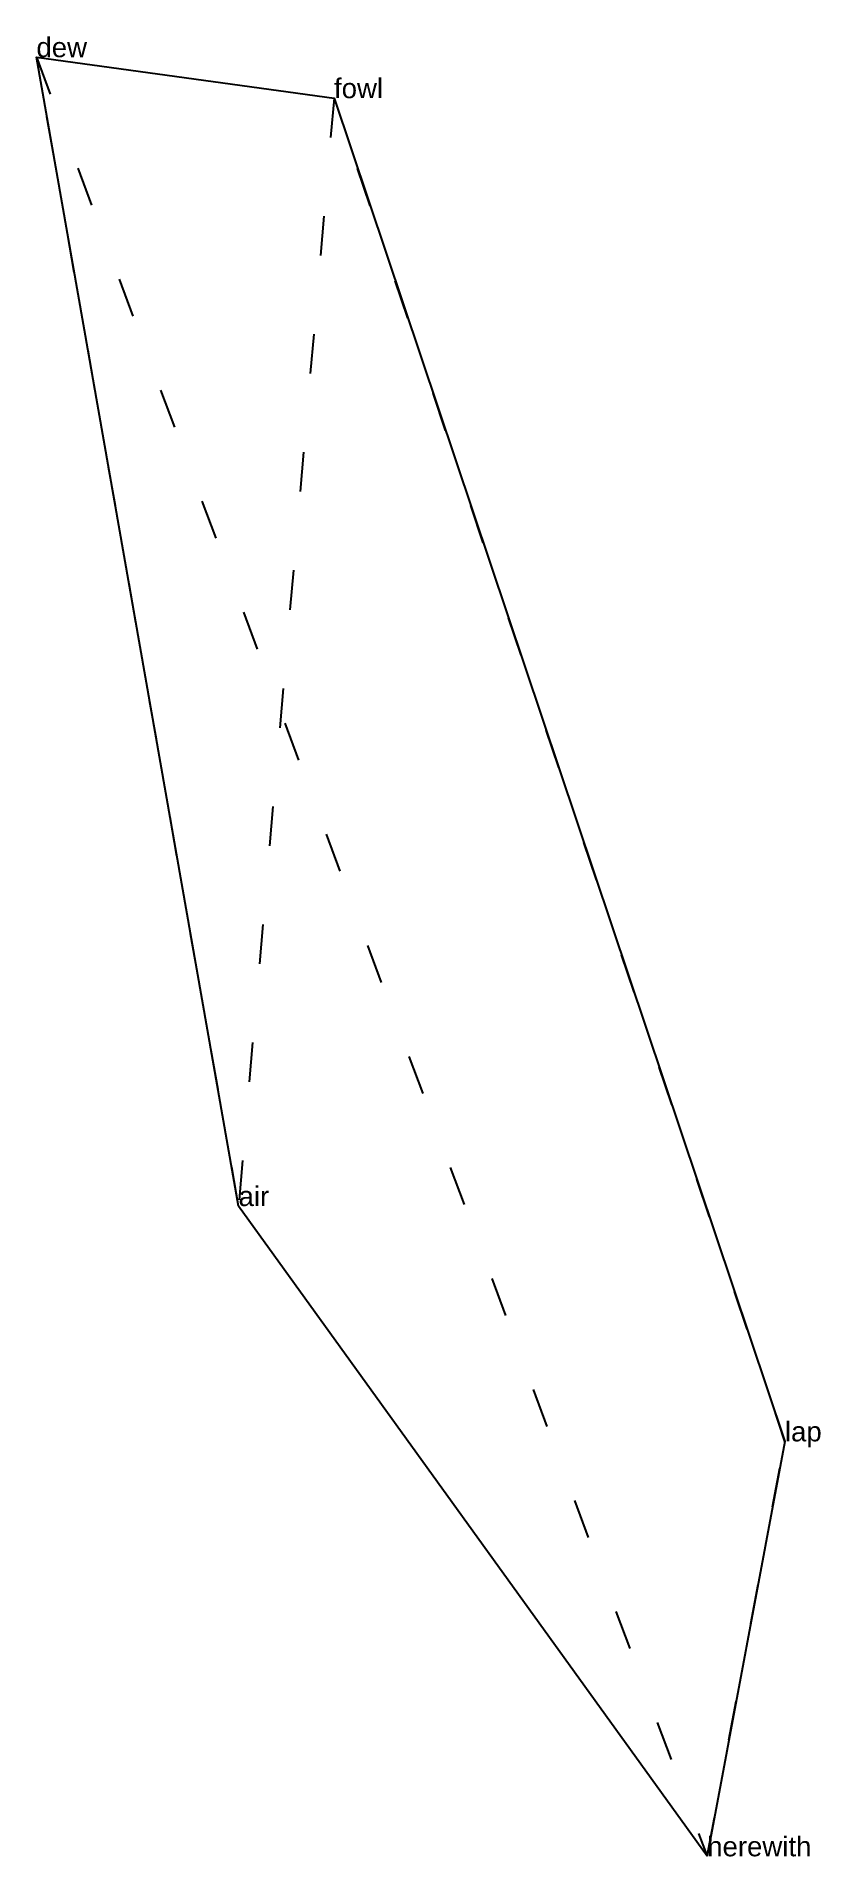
# Model space of a CAD drawing. Extents: x 1.35 to 3.33, y -1.12 to 3.48.
import ezdxf

# ---------------------------------------------------------------- set-up
doc = ezdxf.new("R2010")
doc.units = 0
doc.linetypes.add('DOT', pattern=[0.2, 0, -0.2])
doc.layers.add('TEXT', color=1, linetype='CONTINUOUS')
doc.styles.get("Standard").update_dxf_attribs({"font": 'arial.ttf'})

msp = doc.modelspace()

# ---------------------------------------------------------------- linework, layer by layer
at = {"layer": 'INTERNAL', "linetype": 'DOT'}
msp.add_polyline3d([(2.1017, 3.3279, 0), (1.86, 0.5226, 0), (1.3482, 3.4316, 0), (3.0465, -1.1239, 0), (3.2434, -0.0733, 0), (2.1017, 3.3279, 0)], close=True, dxfattribs=at)
at = {"layer": 'OUTLINE', "linetype": 'CONTINUOUS'}
msp.add_polyline3d([(3.0465, -1.1239, 0), (1.86, 0.5226, 0), (1.3482, 3.4316, 0), (2.1017, 3.3279, 0), (3.2434, -0.0733, 0), (3.0465, -1.1239, 0)], close=True, dxfattribs=at)

# ---------------------------------------------------------------- texts
at = {"layer": 'TEXT'}
for s, p in [('dew', (1.3482, 3.4316)), ('fowl', (2.1017, 3.3279)), ('air', (1.86, 0.5226)), ('lap', (3.2434, -0.0733)), ('herewith', (3.0465, -1.1239))]:
    msp.add_text(s, height=0.05, dxfattribs=at).set_placement(p)

doc.saveas('drawing.dxf')
